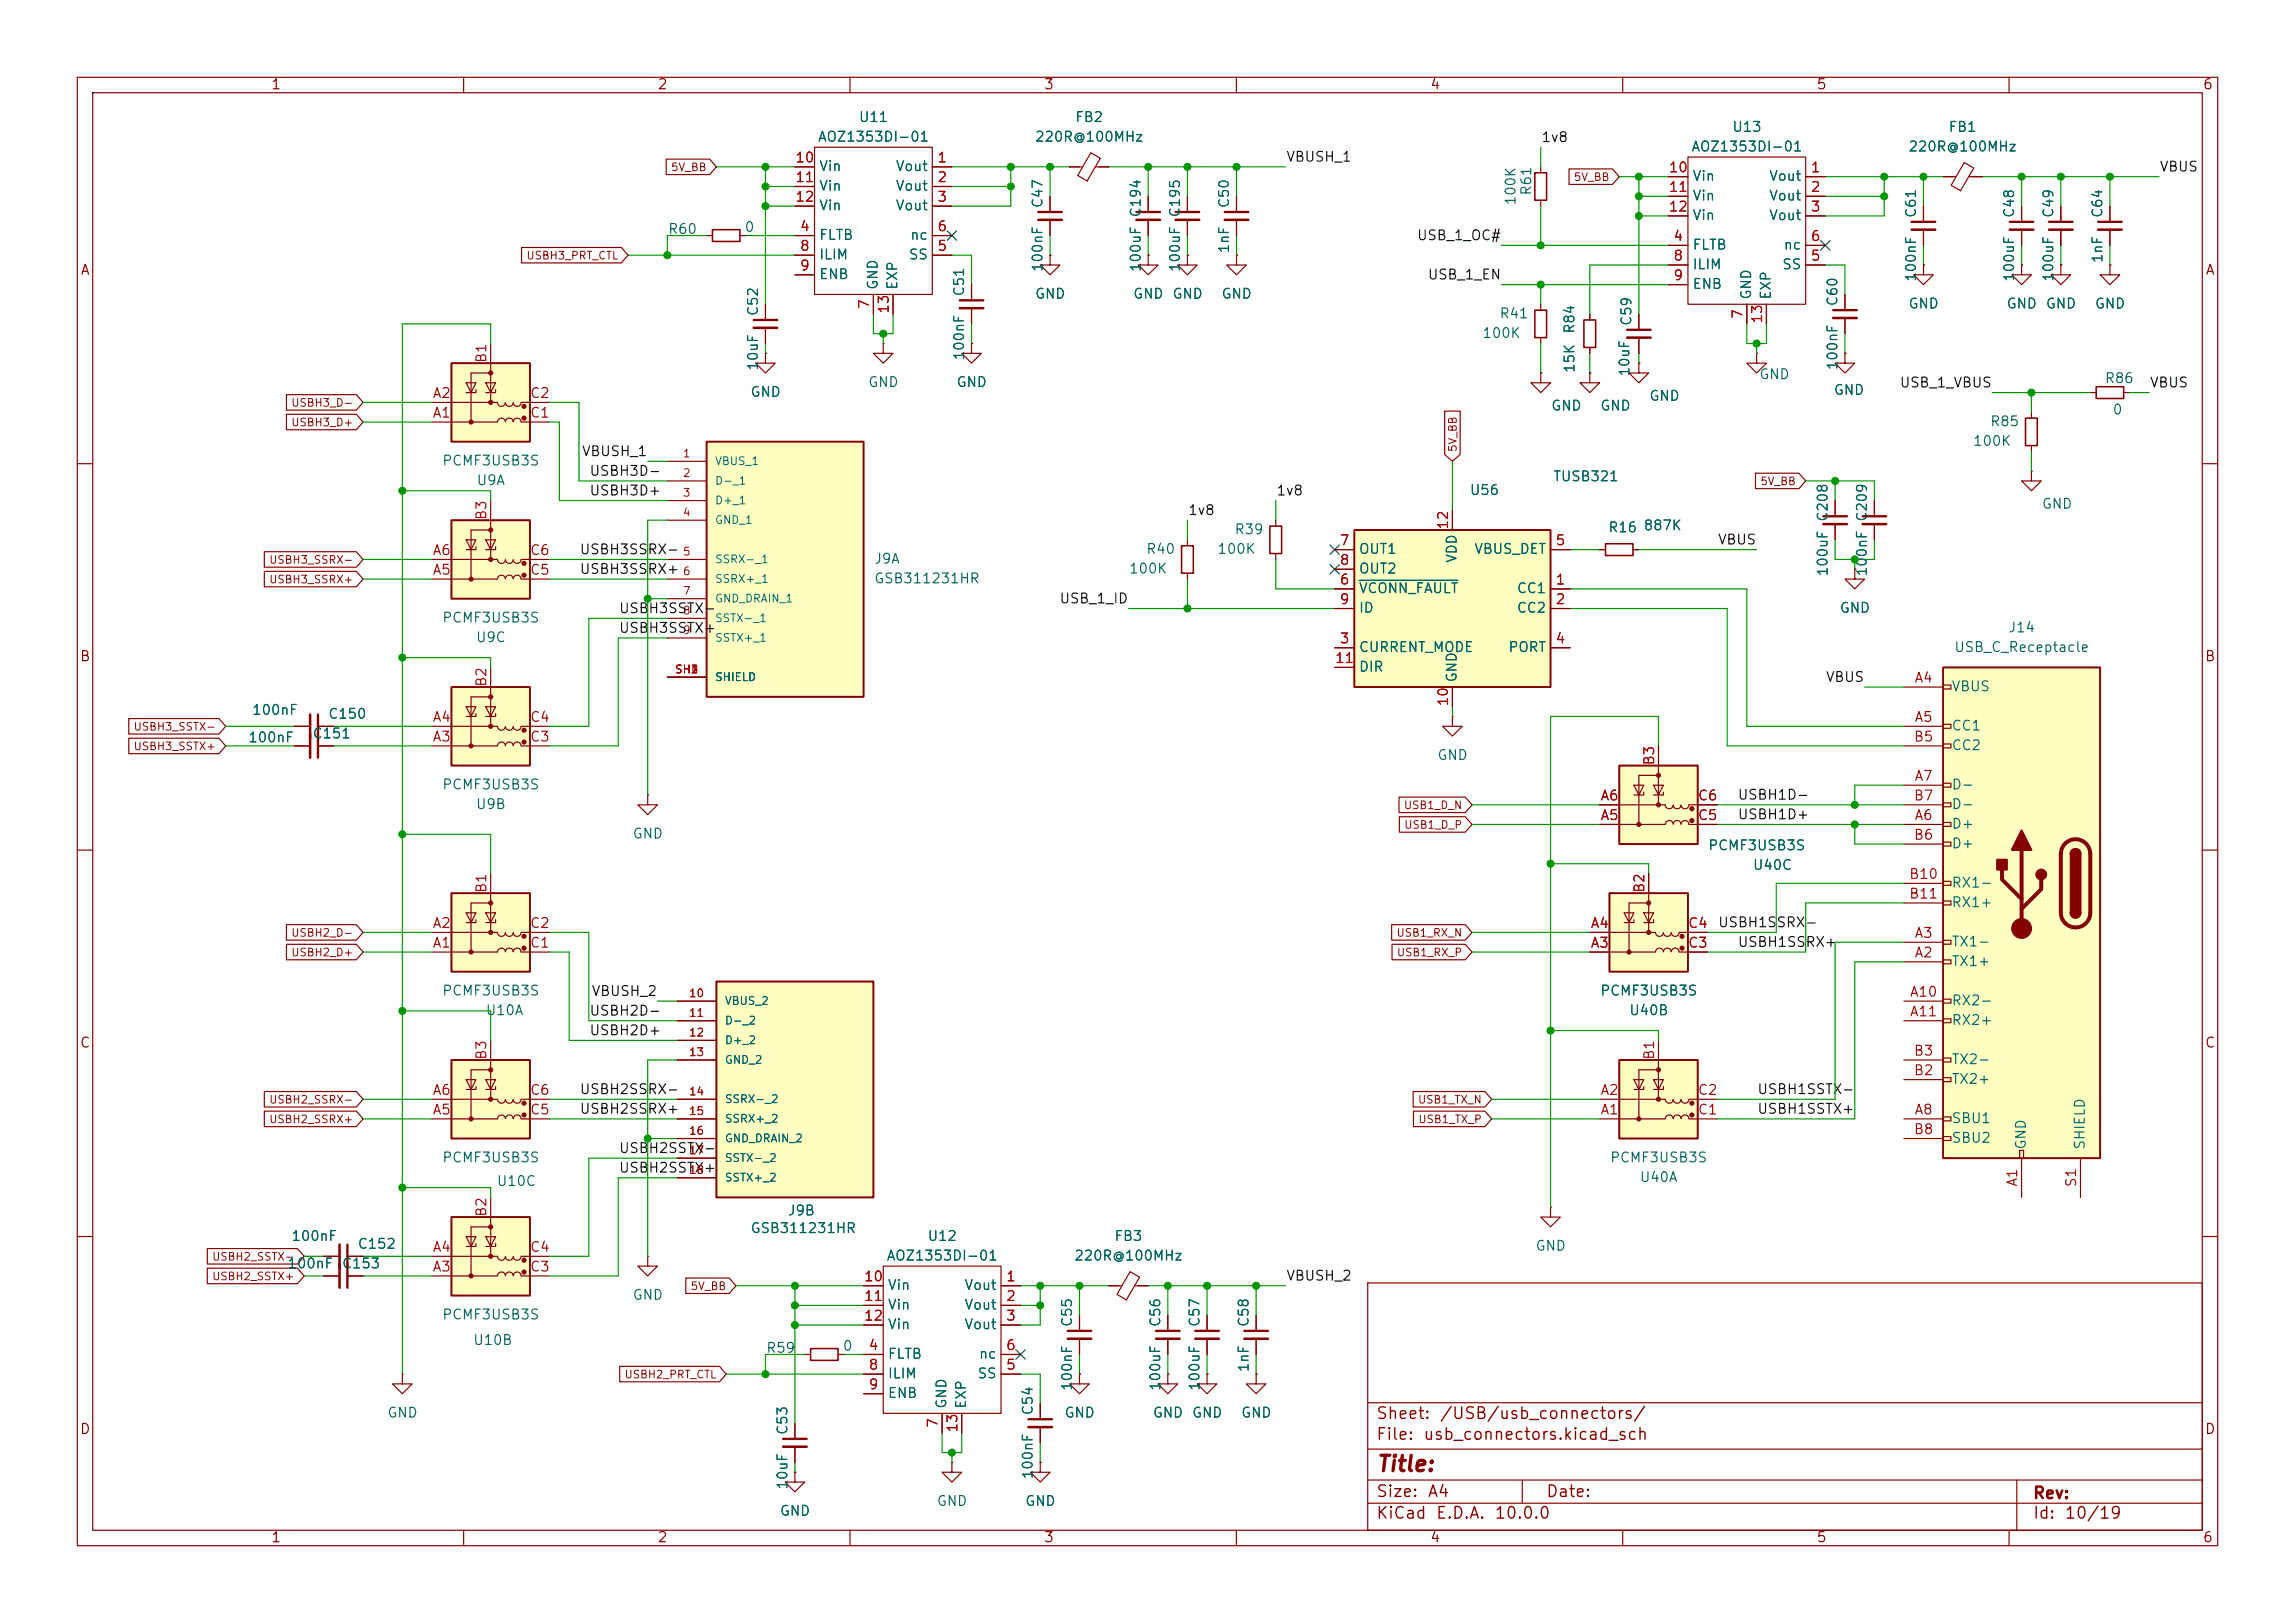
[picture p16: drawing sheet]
<svg xmlns="http://www.w3.org/2000/svg" width="297mm" height="210mm" viewBox="0 0 297 210" stroke-linecap="round" stroke-linejoin="round" font-family="sans-serif">
<defs><g id="words">
<text font-size="2" fill="#840000" x="178" y="190.9">Title:</text>
<g font-size="1.5" fill="#840000">
<text x="178" y="184">Sheet:</text>
<text x="186.2" y="184">/USB/usb_connectors/</text>
<text x="178" y="186.7">File:</text>
<text x="184.1" y="186.7">usb_connectors.kicad_sch</text>
<text x="178" y="196.9">KiCad</text>
<text x="178" y="194.1">Size:</text>
<text x="184.7" y="194.1">A4</text>
<text x="185.7" y="196.9">E.D.A.</text>
<text x="193.3" y="196.9">10.0.0</text>
<text x="200" y="194.1">Date:</text>
<text x="263" y="194.3">Rev:</text>
<text x="263" y="196.9">Id:</text>
<text x="267.1" y="196.9">10/19</text>
</g>
<g font-size="1.3" fill="#840000">
<text x="35" y="11.9">1</text>
<text x="85" y="11.9">2</text>
<text x="135" y="11.9">3</text>
<text x="185" y="11.9">4</text>
<text x="235" y="11.9">5</text>
<text x="285" y="11.9">6</text>
<text x="10.3" y="35.9">A</text>
<text x="285.3" y="35.9">A</text>
<text x="10.3" y="85.9">B</text>
<text x="285.3" y="85.9">B</text>
<text x="10.3" y="135.9">C</text>
<text x="285.3" y="135.9">C</text>
<text x="10.3" y="185.9">D</text>
<text x="285.3" y="185.9">D</text>
<text x="35" y="199.9">1</text>
<text x="85" y="199.9">2</text>
<text x="135" y="199.9">3</text>
<text x="185" y="199.9">4</text>
<text x="235" y="199.9">5</text>
<text x="285" y="199.9">6</text>
</g>
<g font-size="1.3" fill="#006464">
<text x="111.1" y="16.1">U11</text>
<text x="139" y="16.1">FB2</text>
<text x="224.1" y="17.4">U13</text>
<text x="252.1" y="17.4">FB1</text>
<text x="105.8" y="18.6">AOZ1353DI-01</text>
<text x="105.9" y="22.5">Vin</text>
<text x="115.8" y="22.5">Vout</text>
<text x="133.8" y="18.6">220R@100MHz</text>
<text x="218.8" y="19.9">AOZ1353DI-01</text>
<text x="218.9" y="23.7">Vin</text>
<text x="228.9" y="23.7">Vout</text>
<text x="246.9" y="19.9">220R@100MHz</text>
<text x="105.9" y="25">Vin</text>
<text x="105.9" y="27.5">Vin</text>
<text x="115.8" y="25">Vout</text>
<text x="115.8" y="27.5">Vout</text>
<text x="135.2" y="27" transform="rotate(-90 135.2 27)">C47</text>
<text x="147.9" y="28.2" transform="rotate(-90 147.9 28.2)">C194</text>
<text x="153" y="28.2" transform="rotate(-90 153 28.2)">C195</text>
<text x="159.4" y="27" transform="rotate(-90 159.4 27)">C50</text>
<text x="196.4" y="26.7" transform="rotate(-90 196.4 26.7)">100K</text>
<text x="198.5" y="25.4" transform="rotate(-90 198.5 25.4)">R61</text>
<text x="218.9" y="26.3">Vin</text>
<text x="218.9" y="28.8">Vin</text>
<text x="228.9" y="26.3">Vout</text>
<text x="228.9" y="28.8">Vout</text>
<text x="248.3" y="28.3" transform="rotate(-90 248.3 28.3)">C61</text>
<text x="261" y="28.3" transform="rotate(-90 261 28.3)">C48</text>
<text x="266" y="28.3" transform="rotate(-90 266 28.3)">C49</text>
<text x="272.4" y="28.3" transform="rotate(-90 272.4 28.3)">C64</text>
<text x="86.4" y="30.6">R60</text>
<text x="96.3" y="30.3">0</text>
<text x="105.9" y="31.3">FLTB</text>
<text x="105.9" y="33.9">ILIM</text>
<text x="117.5" y="33.9">SS</text>
<text x="117.7" y="31.3">nc</text>
<text x="135.2" y="35.3" transform="rotate(-90 135.2 35.3)">100nF</text>
<text x="147.9" y="35.3" transform="rotate(-90 147.9 35.3)">100uF</text>
<text x="153" y="35.3" transform="rotate(-90 153 35.3)">100uF</text>
<text x="159.4" y="32.9" transform="rotate(-90 159.4 32.9)">1nF</text>
<text x="218.9" y="32.6">FLTB</text>
<text x="218.9" y="35.2">ILIM</text>
<text x="230.5" y="35.2">SS</text>
<text x="230.7" y="32.6">nc</text>
<text x="272.4" y="34.1" transform="rotate(-90 272.4 34.1)">1nF</text>
<text x="98.4" y="41" transform="rotate(-90 98.4 41)">C52</text>
<text x="105.9" y="36.4">ENB</text>
<text x="113.9" y="37.6" transform="rotate(-90 113.9 37.6)">GND</text>
<text x="116.4" y="37.6" transform="rotate(-90 116.4 37.6)">EXP</text>
<text x="125.1" y="38.4" transform="rotate(-90 125.1 38.4)">C51</text>
<text x="133.9" y="39">GND</text>
<text x="146.6" y="39">GND</text>
<text x="151.6" y="39">GND</text>
<text x="158" y="39">GND</text>
<text x="194" y="41.5">R41</text>
<text x="218.9" y="37.7">ENB</text>
<text x="226.9" y="38.9" transform="rotate(-90 226.9 38.9)">GND</text>
<text x="229.5" y="38.9" transform="rotate(-90 229.5 38.9)">EXP</text>
<text x="238.1" y="39.7" transform="rotate(-90 238.1 39.7)">C60</text>
<text x="246.9" y="40.2">GND</text>
<text x="248.3" y="36.6" transform="rotate(-90 248.3 36.6)">100nF</text>
<text x="259.6" y="40.2">GND</text>
<text x="261" y="36.6" transform="rotate(-90 261 36.6)">100uF</text>
<text x="264.7" y="40.2">GND</text>
<text x="266" y="36.6" transform="rotate(-90 266 36.6)">100uF</text>
<text x="271" y="40.2">GND</text>
<text x="125.1" y="46.7" transform="rotate(-90 125.1 46.7)">100nF</text>
<text x="191.7" y="44">100K</text>
<text x="204.1" y="43.3" transform="rotate(-90 204.1 43.3)">R84</text>
<text x="211.4" y="42.3" transform="rotate(-90 211.4 42.3)">C59</text>
<text x="238.1" y="48" transform="rotate(-90 238.1 48)">100nF</text>
<text x="97" y="51.7">GND</text>
<text x="98.4" y="48" transform="rotate(-90 98.4 48)">10uF</text>
<text x="112.3" y="50.4">GND</text>
<text x="123.7" y="50.4">GND</text>
<text x="200.7" y="53.4">GND</text>
<text x="204.1" y="48.4" transform="rotate(-90 204.1 48.4)">15K</text>
<text x="207" y="53.4">GND</text>
<text x="211.2" y="48.8" transform="rotate(-90 211.2 48.8)">10uF</text>
<text x="213.4" y="52.2">GND</text>
<text x="227.6" y="49.4">GND</text>
<text x="237.2" y="51.4">GND</text>
<text x="272.3" y="49.9">R86</text>
<text x="273.3" y="53.9">0</text>
<text x="255.2" y="58">100K</text>
<text x="257.5" y="55.5">R85</text>
<text x="57.1" y="60.6">PCMF3USB3S</text>
<text x="61.6" y="63.1">U9A</text>
<text x="190.1" y="64.4">U56</text>
<text x="200.9" y="62.6">TUSB321</text>
<text x="148.2" y="72">R40</text>
<text x="157.4" y="72">100K</text>
<text x="159.7" y="69.4">R39</text>
<text x="175.8" y="72">OUT1</text>
<text x="190.7" y="72">VBUS_DET</text>
<text x="208" y="69.2">R16</text>
<text x="212.6" y="68.9">887K</text>
<text x="236.8" y="67.6" transform="rotate(-90 236.8 67.6)">C208</text>
<text x="241.9" y="67.6" transform="rotate(-90 241.9 67.6)">C209</text>
<text x="264.2" y="66.1">GND</text>
<text x="113" y="73.3">J9A</text>
<text x="113" y="75.8">GSB311231HR</text>
<text x="146" y="74.5">100K</text>
<text x="175.8" y="77.1">VCONN_FAULT</text>
<text x="175.8" y="74.5">OUT2</text>
<text x="188.8" y="72.9" transform="rotate(-90 188.8 72.9)">VDD</text>
<text x="196.2" y="77.1">CC1</text>
<text x="236.8" y="74.7" transform="rotate(-90 236.8 74.7)">100uF</text>
<text x="241.9" y="74.7" transform="rotate(-90 241.9 74.7)">100nF</text>
<text x="57.1" y="80.9">PCMF3USB3S</text>
<text x="61.5" y="83.4">U9C</text>
<text x="175.8" y="79.6">ID</text>
<text x="196.2" y="79.6">CC2</text>
<text x="238" y="79.6">GND</text>
<text x="259.8" y="82.1">J14</text>
<text x="175.8" y="84.7">CURRENT_MODE</text>
<text x="175.8" y="87.2">DIR</text>
<text x="188.8" y="88.4" transform="rotate(-90 188.8 88.4)">GND</text>
<text x="195.1" y="84.7">PORT</text>
<text x="252.5" y="89.8">VBUS</text>
<text x="252.8" y="84.7">USB_C_Receptacle</text>
<text x="32.5" y="92.8">100nF</text>
<text x="40.4" y="95.9">C151</text>
<text x="42.4" y="93.3">C150</text>
<text x="252.5" y="94.8">CC1</text>
<text x="32" y="96.4">100nF</text>
<text x="185.9" y="98.7">GND</text>
<text x="252.5" y="97.4">CC2</text>
<text x="57.1" y="102.5">PCMF3USB3S</text>
<text x="61.5" y="105">U9B</text>
<text x="252.5" y="107.5">D+</text>
<text x="252.5" y="102.5">D-</text>
<text x="252.5" y="105">D-</text>
<text x="81.8" y="108.8">GND</text>
<text x="221" y="110.3">PCMF3USB3S</text>
<text x="226.8" y="112.9">U40C</text>
<text x="252.5" y="110.1">D+</text>
<text x="252.5" y="115.2">RX1-</text>
<text x="252.5" y="117.7">RX1+</text>
<text x="252.5" y="125.3">TX1+</text>
<text x="252.5" y="122.8">TX1-</text>
<text x="57.1" y="129.1">PCMF3USB3S</text>
<text x="62.8" y="131.7">U10A</text>
<text x="207" y="129.1">PCMF3USB3S</text>
<text x="210.7" y="131.7">U40B</text>
<text x="252.5" y="130.4">RX2-</text>
<text x="252.5" y="132.9">RX2+</text>
<text x="252.5" y="140.6">TX2+</text>
<text x="252.5" y="138">TX2-</text>
<text x="252.5" y="145.6">SBU1</text>
<text x="252.5" y="148.2">SBU2</text>
<text x="262.5" y="148.8" transform="rotate(-90 262.5 148.8)">GND</text>
<text x="270.1" y="148.8" transform="rotate(-90 270.1 148.8)">SHIELD</text>
<text x="57.1" y="150.7">PCMF3USB3S</text>
<text x="64.2" y="153.8">U10C</text>
<text x="208.3" y="150.7">PCMF3USB3S</text>
<text x="212.1" y="153.3">U40A</text>
<text x="37.6" y="160.9">100nF</text>
<text x="46.2" y="161.9">C152</text>
<text x="97" y="159.9">GSB311231HR</text>
<text x="101.9" y="157.6">J9B</text>
<text x="119.9" y="160.9">U12</text>
<text x="144.1" y="160.9">FB3</text>
<text x="37.1" y="164.4">100nF</text>
<text x="44.2" y="164.4">C153</text>
<text x="114.7" y="163.4">AOZ1353DI-01</text>
<text x="114.8" y="167.2">Vin</text>
<text x="124.7" y="167.2">Vout</text>
<text x="138.9" y="163.4">220R@100MHz</text>
<text x="198.6" y="162.2">GND</text>
<text x="57.1" y="171">PCMF3USB3S</text>
<text x="81.8" y="168.5">GND</text>
<text x="114.8" y="169.8">Vin</text>
<text x="114.8" y="172.3">Vin</text>
<text x="124.7" y="169.8">Vout</text>
<text x="124.7" y="172.3">Vout</text>
<text x="139" y="171.8" transform="rotate(-90 139 171.8)">C55</text>
<text x="150.5" y="171.8" transform="rotate(-90 150.5 171.8)">C56</text>
<text x="155.5" y="171.8" transform="rotate(-90 155.5 171.8)">C57</text>
<text x="161.9" y="171.8" transform="rotate(-90 161.9 171.8)">C58</text>
<text x="61.1" y="174.3">U10B</text>
<text x="99.1" y="175.4">R59</text>
<text x="109" y="175.1">0</text>
<text x="114.8" y="176.1">FLTB</text>
<text x="114.8" y="178.7">ILIM</text>
<text x="126.4" y="178.7">SS</text>
<text x="126.6" y="176.1">nc</text>
<text x="161.9" y="177.6" transform="rotate(-90 161.9 177.6)">1nF</text>
<text x="50" y="183.7">GND</text>
<text x="102.2" y="185.8" transform="rotate(-90 102.2 185.8)">C53</text>
<text x="114.8" y="181.2">ENB</text>
<text x="122.8" y="182.4" transform="rotate(-90 122.8 182.4)">GND</text>
<text x="125.3" y="182.4" transform="rotate(-90 125.3 182.4)">EXP</text>
<text x="134" y="183.2" transform="rotate(-90 134 183.2)">C54</text>
<text x="137.7" y="183.7">GND</text>
<text x="139" y="180.1" transform="rotate(-90 139 180.1)">100nF</text>
<text x="149.1" y="183.7">GND</text>
<text x="150.5" y="180.1" transform="rotate(-90 150.5 180.1)">100uF</text>
<text x="154.2" y="183.7">GND</text>
<text x="155.5" y="180.1" transform="rotate(-90 155.5 180.1)">100uF</text>
<text x="160.5" y="183.7">GND</text>
<text x="134" y="191.5" transform="rotate(-90 134 191.5)">100nF</text>
<text x="100.8" y="196.4">GND</text>
<text x="102.2" y="192.8" transform="rotate(-90 102.2 192.8)">10uF</text>
<text x="121.2" y="195.2">GND</text>
<text x="132.6" y="195.2">GND</text>
</g>
<g font-size="1.3" fill="#a90000">
<text x="102.8" y="21.3">10</text>
<text x="102.8" y="23.9">11</text>
<text x="121.2" y="21.3">1</text>
<text x="121.2" y="23.9">2</text>
<text x="215.9" y="22.6">10</text>
<text x="234.2" y="22.6">1</text>
<text x="102.8" y="26.4">12</text>
<text x="121.2" y="26.4">3</text>
<text x="215.9" y="25.1">11</text>
<text x="215.9" y="27.7">12</text>
<text x="234.2" y="25.1">2</text>
<text x="234.2" y="27.7">3</text>
<text x="103.4" y="30.2">4</text>
<text x="103.4" y="32.8">8</text>
<text x="103.4" y="35.3">9</text>
<text x="121.2" y="32.8">5</text>
<text x="121.2" y="30.2">6</text>
<text x="216.5" y="31.5">4</text>
<text x="216.5" y="34">8</text>
<text x="234.2" y="34">5</text>
<text x="234.2" y="31.5">6</text>
<text x="112.8" y="40.1" transform="rotate(-90 112.8 40.1)">7</text>
<text x="115.3" y="40.7" transform="rotate(-90 115.3 40.7)">13</text>
<text x="216.5" y="36.6">9</text>
<text x="225.8" y="41.3" transform="rotate(-90 225.8 41.3)">7</text>
<text x="228.3" y="42" transform="rotate(-90 228.3 42)">13</text>
<text x="63.2" y="47.1" transform="rotate(-90 63.2 47.1)">B1</text>
<text x="55.9" y="51.8">A2</text>
<text x="68.5" y="51.8">C2</text>
<text x="55.9" y="54.4">A1</text>
<text x="68.5" y="54.4">C1</text>
<text x="63.2" y="67.4" transform="rotate(-90 63.2 67.4)">B3</text>
<text x="173.3" y="70.9">7</text>
<text x="187.7" y="68.6" transform="rotate(-90 187.7 68.6)">12</text>
<text x="201.2" y="70.9">5</text>
<text x="55.9" y="74.7">A5</text>
<text x="55.9" y="72.1">A6</text>
<text x="68.5" y="74.7">C5</text>
<text x="68.5" y="72.1">C6</text>
<text x="173.3" y="75.9">6</text>
<text x="173.3" y="73.4">8</text>
<text x="201.2" y="75.9">1</text>
<text x="173.3" y="83.6">3</text>
<text x="173.3" y="78.5">9</text>
<text x="201.2" y="78.5">2</text>
<text x="201.2" y="83.6">4</text>
<text x="63.2" y="89" transform="rotate(-90 63.2 89)">B2</text>
<text x="172.7" y="86.1">11</text>
<text x="247.7" y="88.6">A4</text>
<text x="55.9" y="93.7">A4</text>
<text x="68.5" y="93.7">C4</text>
<text x="187.7" y="91.5" transform="rotate(-90 187.7 91.5)">10</text>
<text x="247.7" y="93.7">A5</text>
<text x="55.9" y="96.3">A3</text>
<text x="68.5" y="96.3">C3</text>
<text x="214.4" y="99.1" transform="rotate(-90 214.4 99.1)">B3</text>
<text x="247.6" y="96.3">B5</text>
<text x="247.7" y="101.3">A7</text>
<text x="207" y="106.4">A5</text>
<text x="207" y="103.9">A6</text>
<text x="219.6" y="106.4">C5</text>
<text x="219.6" y="103.9">C6</text>
<text x="247.6" y="103.9">B7</text>
<text x="247.7" y="106.4">A6</text>
<text x="247.6" y="109">B6</text>
<text x="63.2" y="115.6" transform="rotate(-90 63.2 115.6)">B1</text>
<text x="213.1" y="115.6" transform="rotate(-90 213.1 115.6)">B2</text>
<text x="247" y="114">B10</text>
<text x="247" y="116.6">B11</text>
<text x="55.9" y="122.9">A1</text>
<text x="55.9" y="120.4">A2</text>
<text x="68.5" y="122.9">C1</text>
<text x="68.5" y="120.4">C2</text>
<text x="205.8" y="122.9">A3</text>
<text x="205.8" y="120.4">A4</text>
<text x="218.4" y="122.9">C3</text>
<text x="218.4" y="120.4">C4</text>
<text x="247.7" y="124.2">A2</text>
<text x="247.7" y="121.7">A3</text>
<text x="247.1" y="129.3">A10</text>
<text x="247.1" y="131.8">A11</text>
<text x="63.2" y="137.2" transform="rotate(-90 63.2 137.2)">B3</text>
<text x="214.4" y="137.2" transform="rotate(-90 214.4 137.2)">B1</text>
<text x="247.6" y="136.9">B3</text>
<text x="55.9" y="142">A6</text>
<text x="68.5" y="142">C6</text>
<text x="207" y="142">A2</text>
<text x="219.6" y="142">C2</text>
<text x="247.6" y="139.4">B2</text>
<text x="55.9" y="144.5">A5</text>
<text x="68.5" y="144.5">C5</text>
<text x="207" y="144.5">A1</text>
<text x="219.6" y="144.5">C1</text>
<text x="247.6" y="147.1">B8</text>
<text x="247.7" y="144.5">A8</text>
<text x="261.4" y="153.7" transform="rotate(-90 261.4 153.7)">A1</text>
<text x="269" y="153.7" transform="rotate(-90 269 153.7)">S1</text>
<text x="63.2" y="157.6" transform="rotate(-90 63.2 157.6)">B2</text>
<text x="55.9" y="164.8">A3</text>
<text x="55.9" y="162.3">A4</text>
<text x="68.5" y="164.8">C3</text>
<text x="68.5" y="162.3">C4</text>
<text x="111.7" y="166.1">10</text>
<text x="130.1" y="166.1">1</text>
<text x="111.7" y="168.7">11</text>
<text x="111.7" y="171.2">12</text>
<text x="130.1" y="168.7">2</text>
<text x="130.1" y="171.2">3</text>
<text x="112.3" y="175">4</text>
<text x="112.3" y="177.5">8</text>
<text x="130.1" y="177.5">5</text>
<text x="130.1" y="175">6</text>
<text x="112.3" y="180.1">9</text>
<text x="121.7" y="184.9" transform="rotate(-90 121.7 184.9)">7</text>
<text x="124.2" y="185.5" transform="rotate(-90 124.2 185.5)">13</text>
</g>
<g font-size="1.3" fill="#0f0f0f">
<text x="166.4" y="21.2">VBUSH_1</text>
<text x="199.4" y="18.7">1v8</text>
<text x="279.4" y="22.5">VBUS</text>
<text x="183.3" y="31.4">USB_1_OC#</text>
<text x="184.7" y="36.5">USB_1_EN</text>
<text x="245.8" y="50.5">USB_1_VBUS</text>
<text x="278.1" y="50.5">VBUS</text>
<text x="75.2" y="59.3">VBUSH_1</text>
<text x="76.2" y="64.4">USBH3D+</text>
<text x="76.2" y="61.9">USBH3D-</text>
<text x="165.1" y="64.4">1v8</text>
<text x="153.7" y="67">1v8</text>
<text x="222.2" y="70.8">VBUS</text>
<text x="74.9" y="72">USBH3SSRX-</text>
<text x="74.9" y="74.6">USBH3SSRX+</text>
<text x="80" y="82.2">USBH3SSTX+</text>
<text x="80" y="79.7">USBH3SSTX-</text>
<text x="137" y="78.4">USB_1_ID</text>
<text x="236.2" y="88.6">VBUS</text>
<text x="224.8" y="106.3">USBH1D+</text>
<text x="224.8" y="103.8">USBH1D-</text>
<text x="222.2" y="120.3">USBH1SSRX-</text>
<text x="224.8" y="122.8">USBH1SSRX+</text>
<text x="76.2" y="131.7">USBH2D-</text>
<text x="76.5" y="129.2">VBUSH_2</text>
<text x="76.2" y="134.3">USBH2D+</text>
<text x="74.9" y="141.9">USBH2SSRX-</text>
<text x="227.3" y="141.9">USBH1SSTX-</text>
<text x="74.9" y="144.4">USBH2SSRX+</text>
<text x="80" y="149.5">USBH2SSTX-</text>
<text x="227.3" y="144.4">USBH1SSTX+</text>
<text x="80" y="152.1">USBH2SSTX+</text>
<text x="166.4" y="166">VBUSH_2</text>
</g>
<g font-size="1" fill="#840000">
<text x="86.8" y="22.4">5V_BB</text>
<text x="203.6" y="23.7">5V_BB</text>
<text x="68" y="33.8">USBH3_PRT_CTL</text>
<text x="37.6" y="52.9">USBH3_D-</text>
<text x="37.6" y="55.4">USBH3_D+</text>
<text x="188.8" y="58.6" transform="rotate(-90 188.8 58.6)">5V_BB</text>
<text x="227.7" y="63">5V_BB</text>
<text x="34.8" y="73.2">USBH3_SSRX-</text>
<text x="34.8" y="75.7">USBH3_SSRX+</text>
<text x="17.2" y="94.8">USBH3_SSTX-</text>
<text x="17.2" y="97.3">USBH3_SSTX+</text>
<text x="181.6" y="104.9">USB1_D_N</text>
<text x="181.6" y="107.5">USB1_D_P</text>
<text x="37.6" y="124">USBH2_D+</text>
<text x="37.6" y="121.5">USBH2_D-</text>
<text x="180.6" y="121.5">USB1_RX_N</text>
<text x="180.7" y="124">USB1_RX_P</text>
<text x="34.8" y="143">USBH2_SSRX-</text>
<text x="183.4" y="143">USB1_TX_N</text>
<text x="34.8" y="145.6">USBH2_SSRX+</text>
<text x="183.5" y="145.6">USB1_TX_P</text>
<text x="27.4" y="165.9">USBH2_SSTX+</text>
<text x="27.4" y="163.4">USBH2_SSTX-</text>
<text x="89.3" y="167.2">5V_BB</text>
<text x="80.7" y="178.6">USBH2_PRT_CTL</text>
</g>
<g font-size="1" fill="#a90000">
<text x="88.3" y="59.4">1</text>
<text x="88.3" y="62">2</text>
<text x="88.3" y="64.5">3</text>
<text x="88.3" y="67.1">4</text>
<text x="88.3" y="72.1">5</text>
<text x="88.3" y="74.7">6</text>
<text x="88.3" y="77.2">7</text>
<text x="88.3" y="79.8">8</text>
<text x="88.3" y="82.3">9</text>
<text x="87.3" y="87.4">SH1</text>
<text x="89.3" y="87.4">2</text>
<text x="89.3" y="87.4">3</text>
<text x="89.3" y="87.4">4</text>
<text x="89.1" y="129.3">10</text>
<text x="89.1" y="131.8">11</text>
<text x="89.1" y="134.4">12</text>
<text x="89.1" y="136.9">13</text>
<text x="89.1" y="142">14</text>
<text x="89.1" y="144.5">15</text>
<text x="89.1" y="147.1">16</text>
<text x="89.1" y="149.6">17</text>
<text x="89.1" y="152.1">18</text>
</g>
<g font-size="1" fill="#006464">
<text x="92.5" y="60.4">VBUS_1</text>
<text x="92.5" y="63">D-_1</text>
<text x="92.5" y="65.5">D+_1</text>
<text x="92.5" y="68">GND_1</text>
<text x="92.5" y="73.1">SSRX-_1</text>
<text x="92.5" y="75.7">SSRX+_1</text>
<text x="92.5" y="78.2">GND_DRAIN_1</text>
<text x="92.5" y="80.7">SSTX-_1</text>
<text x="92.5" y="83.3">SSTX+_1</text>
<text x="92.5" y="88.4">SHIELD</text>
<text x="93.7" y="130.3">VBUS_2</text>
<text x="93.7" y="132.8">D-_2</text>
<text x="93.7" y="135.4">D+_2</text>
<text x="93.7" y="137.9">GND_2</text>
<text x="93.7" y="143">SSRX-_2</text>
<text x="93.7" y="145.5">SSRX+_2</text>
<text x="93.7" y="148.1">GND_DRAIN_2</text>
<text x="93.7" y="150.6">SSTX-_2</text>
<text x="93.7" y="153.1">SSTX+_2</text>
</g>
</g></defs>
<g fill="none" stroke="#840000" stroke-width=".15">
<path d="M10 10h277v190h-277zM12 12h273v186h-273zM60 10v2M110 10v2M160 10v2M210 10v2M260 10v2M135.9 33v1.3h1.3l-1.3 1.3-1.3-1.3h1.3M135.9 33h.1M135.9 25.4v2M135.9 28.4v2.1M148.6 33v1.3h1.3l-1.3 1.3-1.3-1.3h1.3"/>
<path d="M148.6 33h.1M148.6 25.4v2M148.6 28.4v2.1M153.7 33v1.3h1.2l-1.2 1.3-1.3-1.3h1.3M153.7 33h.1M153.7 25.4v2M153.7 28.4v2.1M262.9 53.3v.8M262.9 57.7v.7M10 60h2M153.7 69.9v.7M153.7 74.2v.7"/>
<path d="M285 60h2M10 110h2M83.8 102.9v1.2h1.3l-1.3 1.3-1.3-1.3h1.3M83.8 102.9h.1M285 110h2M10 160h2M41.9 165.1h2M41.9 162.6h2M45 165.1h2M45 162.6h2M104.1 175.3h.8M108.5 175.3h.7"/>
<path d="M111.8 166.4h2.5M111.8 175.3h2.5M111.8 168.9h2.5M111.8 171.5h2.5M111.8 177.8h2.5M114.3 163.8h15.2v19.1h-15.2zM129.5 166.4h2.6M129.5 175.3h2.6M129.5 168.9h2.6M129.5 171.5h2.6M129.5 177.8h2.6M139.7 170.2v2"/>
<path d="M139.7 173.2v2.1M143.5 166.4h1.7M146.3 164.5l1.2 .8-1.7 2.9-1.2-.7zM146.8 166.4h1.8M151.1 177.8v1.3h1.3l-1.3 1.2-1.2-1.2h1.2M151.1 177.8h.1M151.1 170.2v2M151.1 173.2v2.1M156.2 177.8v1.3h1.3l-1.3 1.2-1.3-1.2h1.3M156.2 177.8h.1M156.2 170.2v2M156.2 173.2v2.1"/>
<path d="M162.6 177.8v1.3h1.2l-1.2 1.2-1.3-1.2h1.3M162.6 177.8h.1M162.6 170.2v2M162.6 173.2v2.1M177 166h108v32h-108zM285 160h2M60 198v2M102.9 190.5v1.3h1.2l-1.2 1.2-1.3-1.2h1.3M102.9 190.5h.1M102.9 184.2v2M102.9 187.2v2M110 198v2"/>
<path d="M111.8 180.3h2.5M121.9 182.9v2.5M123.2 189.2v1.3h1.3l-1.3 1.3-1.3-1.3h1.3M123.2 189.2h.1M124.5 182.9v2.5M134.6 189.2v1.3h1.3l-1.3 1.3-1.3-1.3h1.3M134.6 189.2h.1M134.6 181.6v2M134.6 184.7v2M160 198v2M177 194.5h108M177 191.5h108"/>
<path d="M177 187.5h108M177 181.5h108M197 191.5v3M210 198v2M260 198v2M261 191.5v6.5"/>
</g>
<path d="M134.4 27.4h3M147.1 27.4h3M152.1 27.4h3.1M45 161v5.6M138.2 172.2h3M149.6 172.2h3.1M154.7 172.2h3M161 172.2h3.1M101.3 186.2h3.1M133.1 183.6h3" fill="none" stroke="#840000" stroke-width=".3"/>
<path d="M134.4 28.4h3M147.1 28.4h3M152.1 28.4h3.1M43.9 161v5.6M138.2 173.2h3M149.6 173.2h3.1M154.7 173.2h3M161 173.2h3.1M101.3 187.2h3.1M133.1 184.7h3" fill="none" stroke="#840000" stroke-width=".33"/>
<path d="M262.1 54.1h1.6v3.6h-1.6zM152.9 70.6h1.5v3.6h-1.5zM104.9 174.5h3.6v1.5h-3.6z" fill="none" stroke="#840000" stroke-width=".2"/>
<path d="M58.4 47h10.2v10.2h-10.2z" fill="#ffffc2"/>
<path d="M58.4 47h10.2v10.2h-10.2z" fill="none" stroke="#840000" stroke-width=".25"/>
<g fill="none" stroke="#840000" stroke-width=".15">
<path d="M55.9 54.6h8.5M55.9 52.1h8.5M60.3 49.5h1.3l-.6 1.3zM61.6 50.4v.4h-1.3M62.9 49.5h1.2l-.6 1.3zM63.5 48.3h-2.5v6.3M63.5 44.5v7.6M64.1 50.4v.4h-1.2M64.4 54.6a.51 .51 0 0 1 .5-.5 .51 .51 0 0 1 .5 .5 .51 .51 0 0 1 .5-.5 .51 .51 0 0 1 .5 .5 .51 .51 0 0 1 .5-.5 .51 .51 0 0 1 .5 .5M64.4 52.1a.51 .51 0 0 0 .5 .5 .51 .51 0 0 0 .5-.5 .51 .51 0 0 0 .5 .5 .51 .51 0 0 0 .5-.5 .51 .51 0 0 0 .5 .5 .51 .51 0 0 0 .5-.5M67.4 54.6h3.7M67.4 52.1h3.7"/>
<path d="M262.9 61v1.2h1.3l-1.3 1.3-1.3-1.3h1.3M262.9 61h.1"/>
</g>
<g fill="#840000" stroke="#840000" stroke-width=".15">
<circle cx="61" cy="54.6" r=".25"/>
<circle cx="63.5" cy="52.1" r=".25"/>
<circle cx="63.5" cy="48.3" r=".25"/>
<circle cx="67.8" cy="54.1" r=".25"/>
<circle cx="67.8" cy="52.6" r=".25"/>
</g>
<path d="M58.4 67.3h10.2v10.2h-10.2z" fill="#ffffc2"/>
<path d="M58.4 67.3h10.2v10.2h-10.2z" fill="none" stroke="#840000" stroke-width=".25"/>
<path d="M55.9 74.9h8.5M55.9 72.4h8.5M60.3 69.9h1.3l-.6 1.2zM61.6 70.7v.4h-1.3M62.9 69.9h1.2l-.6 1.2zM63.5 68.6h-2.5v6.3M63.5 64.8v7.6M64.1 70.7v.4h-1.2M64.4 74.9a.51 .51 0 0 1 .5-.5 .51 .51 0 0 1 .5 .5 .51 .51 0 0 1 .5-.5 .51 .51 0 0 1 .5 .5 .51 .51 0 0 1 .5-.5 .51 .51 0 0 1 .5 .5M64.4 72.4a.51 .51 0 0 0 .5 .5 .51 .51 0 0 0 .5-.5 .51 .51 0 0 0 .5 .5 .51 .51 0 0 0 .5-.5 .51 .51 0 0 0 .5 .5 .51 .51 0 0 0 .5-.5M67.4 74.9h3.7M67.4 72.4h3.7" fill="none" stroke="#840000" stroke-width=".15"/>
<g fill="#840000" stroke="#840000" stroke-width=".15">
<circle cx="61" cy="74.9" r=".25"/>
<circle cx="63.5" cy="72.4" r=".25"/>
<circle cx="63.5" cy="68.6" r=".25"/>
<circle cx="67.8" cy="74.4" r=".25"/>
<circle cx="67.8" cy="72.9" r=".25"/>
</g>
<path d="M58.4 88.9h10.2v10.2h-10.2z" fill="#ffffc2"/>
<path d="M58.4 88.9h10.2v10.2h-10.2z" fill="none" stroke="#840000" stroke-width=".25"/>
<g fill="none" stroke="#840000" stroke-width=".15">
<path d="M38.1 96.5h2M38.1 94h2M41.1 96.5h2.1M41.1 94h2.1M55.9 96.5h8.5M55.9 94h8.5M60.3 91.4h1.3l-.6 1.3zM61.6 92.3v.4h-1.3M62.9 91.4h1.2l-.6 1.3zM63.5 90.2h-2.5v6.3M63.5 86.4v7.6M64.1 92.3v.4h-1.2"/>
<path d="M64.4 96.5a.51 .51 0 0 1 .5-.5 .51 .51 0 0 1 .5 .5 .51 .51 0 0 1 .5-.5 .51 .51 0 0 1 .5 .5 .51 .51 0 0 1 .5-.5 .51 .51 0 0 1 .5 .5M64.4 94a.51 .51 0 0 0 .5 .5 .51 .51 0 0 0 .5-.5 .51 .51 0 0 0 .5 .5 .51 .51 0 0 0 .5-.5 .51 .51 0 0 0 .5 .5 .51 .51 0 0 0 .5-.5M67.4 96.5h3.7M67.4 94h3.7"/>
</g>
<g fill="#840000" stroke="#840000" stroke-width=".15">
<circle cx="61" cy="96.5" r=".25"/>
<circle cx="63.5" cy="94" r=".25"/>
<circle cx="63.5" cy="90.2" r=".25"/>
<circle cx="67.8" cy="96" r=".25"/>
<circle cx="67.8" cy="94.5" r=".25"/>
</g>
<path d="M41.1 92.5v5.5" fill="none" stroke="#840000" stroke-width=".3"/>
<path d="M40.1 92.5v5.5" fill="none" stroke="#840000" stroke-width=".33"/>
<path d="M92.7 127h20.3v27.9h-20.3z" fill="#ffffc2"/>
<path d="M92.7 127h20.3v27.9h-20.3z" fill="none" stroke="#840000" stroke-width=".25"/>
<path d="M87.6 129.5h5.1M87.6 132.1h5.1M87.6 134.6h5.1M87.6 137.2h5.1M87.6 142.2h5.1M87.6 144.8h5.1M87.6 147.3h5.1M87.6 149.9h5.1M87.6 152.4h5.1" fill="none" stroke="#840000" stroke-width=".15"/>
<path d="M58.4 157.5h10.2v10.1h-10.2z" fill="#ffffc2"/>
<path d="M58.4 157.5h10.2v10.1h-10.2z" fill="none" stroke="#840000" stroke-width=".25"/>
<g fill="none" stroke="#840000" stroke-width=".15">
<path d="M63.5 158.8h-2.5v6.3M63.5 154.9v7.7M52.1 177.8v1.3h1.2l-1.2 1.2-1.3-1.2h1.3M52.1 177.8h.1M55.9 165.1h8.5M55.9 162.6h8.5M60.3 160h1.3l-.6 1.3zM61.6 160.9v.4h-1.3M62.9 160h1.2l-.6 1.3zM64.1 160.9v.4h-1.2M64.4 165.1a.51 .51 0 0 1 .5-.5 .51 .51 0 0 1 .5 .5 .51 .51 0 0 1 .5-.5 .51 .51 0 0 1 .5 .5 .51 .51 0 0 1 .5-.5 .51 .51 0 0 1 .5 .5M64.4 162.6a.51 .51 0 0 0 .5 .5 .51 .51 0 0 0 .5-.5 .51 .51 0 0 0 .5 .5 .51 .51 0 0 0 .5-.5 .51 .51 0 0 0 .5 .5 .51 .51 0 0 0 .5-.5"/>
<path d="M67.4 165.1h3.7M67.4 162.6h3.7M83.8 162.6v1.2h1.3l-1.3 1.3-1.3-1.3h1.3M83.8 162.6h.1"/>
</g>
<g fill="#840000" stroke="#840000" stroke-width=".15">
<circle cx="61" cy="165.1" r=".25"/>
<circle cx="63.5" cy="162.6" r=".25"/>
<circle cx="63.5" cy="158.7" r=".25"/>
<circle cx="67.8" cy="164.6" r=".25"/>
<circle cx="67.8" cy="163.1" r=".25"/>
</g>
<path d="M251.5 86.4h20.3v63.5h-20.3z" fill="#ffffc2"/>
<g fill="none" stroke="#840000" stroke-width=".15">
<path d="M248.9 34.3v1.3h1.3l-1.3 1.2-1.3-1.2h1.3M248.9 34.3h.1M261.6 34.3v1.3h1.3l-1.3 1.2-1.3-1.2h1.3M261.6 34.3h.1M266.7 34.3v1.3h1.3l-1.3 1.2-1.3-1.2h1.3M266.7 34.3h.1M273 34.3v1.3h1.3l-1.3 1.2-1.2-1.2h1.2M273 34.3h.1M188 92.7v1.3h1.2l-1.2 1.3-1.3-1.3h1.3M188 92.7h.1M246.4 88.9h5.1M246.4 94h5.1"/>
<path d="M246.4 96.5h5.1M251.5 88.6h1v.6h-1zM251.5 93.7h1v.5h-1zM251.5 96.3h1v.5h-1zM246.4 106.7h5.1M246.4 101.6h5.1M246.4 109.2h5.1M246.4 104.1h5.1M246.4 114.3h5.1M246.4 116.8h5.1M251.5 101.3h1v.6h-1zM251.5 103.9h1v.5h-1z"/>
<path d="M251.5 106.4h1v.5h-1zM251.5 109h1v.5h-1zM251.5 114h1v.6h-1zM251.5 116.6h1v.5h-1zM246.4 124.5h5.1M246.4 121.9h5.1M246.4 129.5h5.1M246.4 132.1h5.1M246.4 139.7h5.1M246.4 137.2h5.1M251.5 121.7h1v.5h-1zM251.5 124.2h1v.5h-1z"/>
<path d="M251.5 129.3h1v.5h-1zM251.5 131.8h1v.5h-1zM251.5 136.9h1v.5h-1zM251.5 139.4h1v.6h-1zM200.7 156.2v1.3h1.2l-1.2 1.3-1.3-1.3h1.3M200.7 156.2h.1M246.4 144.8h5.1M246.4 147.3h5.1M251.5 144.5h1v.5h-1zM251.5 147.1h1v.5h-1zM261.4 148.8h.5v1.1h-.5zM261.6 149.9v5"/>
<path d="M269.2 149.9v5"/>
</g>
<path d="M251.5 86.4h20.3v63.5h-20.3zM268 110.5a.64 .64 0 0 1 .6-.6 .64 .64 0 0 1 .6 .6M268 118.1a.64 .64 0 0 0 .6 .6 .64 .64 0 0 0 .6-.6" fill="none" stroke="#840000" stroke-width=".25"/>
<path d="M259.1 112.5v1.3l2.5 2.5M261.6 110v10.1M264.2 113.8v1.3l-2.6 2.5M267.3 109.2a1.91 1.91 0 0 1 2-.5 1.91 1.91 0 0 1 1.2 1.8v7.6a1.91 1.91 0 0 1-1.9 1.9 1.91 1.91 0 0 1-1.9-1.9v-7.6a1.9 1.9 0 0 1 .6-1.3z" fill="none" stroke="#840000" stroke-width=".51"/>
<g fill="#840000" stroke="#840000" stroke-width=".25">
<path d="M268 110.5h1.2v7.6h-1.2z"/>
<path d="M268.2 110a.64 .64 0 0 1 .6-.1 .64 .64 0 0 1 .4 .6h-1.2z"/>
<path d="M268 118.1h1.2a.64 .64 0 0 1-.6 .6 .64 .64 0 0 1-.6-.6z"/>
<path d="M261.6 107.4l1.3 2.6h-2.6z"/>
<path d="M258.4 111.3h1.3v1.2h-1.3z"/>
<circle cx="264.2" cy="113.2" r=".63"/>
</g>
<circle cx="261.6" cy="120.1" r="1.27" fill="#840000" stroke="#840000" stroke-width=".15"/>
<path d="M209.5 137.2h10.2v10.1h-10.2z" fill="#ffffc2"/>
<path d="M209.5 137.2h10.2v10.1h-10.2z" fill="none" stroke="#840000" stroke-width=".25"/>
<path d="M211.5 139.7h1.2l-.6 1.3zM214 139.7h1.3l-.7 1.3zM214.6 138.4h-2.5v6.4M214.6 134.6v7.6M207 144.8h8.5M207 142.2h8.5M212.7 140.6v.4h-1.2M215.3 140.6v.4h-1.3M215.5 144.7a.51 .51 0 0 1 .5-.4 .51 .51 0 0 1 .5 .4 .51 .51 0 0 1 .5-.4 .51 .51 0 0 1 .6 .4 .51 .51 0 0 1 .5-.4 .51 .51 0 0 1 .5 .4M215.5 142.3a.51 .51 0 0 0 .5 .4 .51 .51 0 0 0 .5-.4 .51 .51 0 0 0 .5 .4 .51 .51 0 0 0 .6-.4 .51 .51 0 0 0 .5 .4 .51 .51 0 0 0 .5-.4M218.6 144.8h3.6M218.6 142.2h3.6" fill="none" stroke="#840000" stroke-width=".15"/>
<g fill="#840000" stroke="#840000" stroke-width=".15">
<circle cx="212.1" cy="144.8" r=".25"/>
<circle cx="214.6" cy="142.2" r=".25"/>
<circle cx="214.6" cy="138.4" r=".25"/>
<circle cx="218.9" cy="144.3" r=".25"/>
<circle cx="218.9" cy="142.7" r=".25"/>
</g>
<path d="M208.3 115.6h10.1v10.1h-10.1z" fill="#ffffc2"/>
<path d="M208.3 115.6h10.1v10.1h-10.1z" fill="none" stroke="#840000" stroke-width=".25"/>
<g fill="none" stroke="#840000" stroke-width=".15">
<path d="M238.8 38.1v2M238.8 41.1v2.1M210.2 118.1h1.3l-.7 1.3zM211.5 119v.4h-1.3M212.7 118.1h1.3l-.6 1.3zM213.4 116.8h-2.6v6.4M213.4 113v7.7M214 119v.4h-1.3M205.7 123.2h8.5M205.7 120.7h8.5M214.2 123.2a.51 .51 0 0 1 .6-.5 .51 .51 0 0 1 .5 .5 .51 .51 0 0 1 .5-.5 .51 .51 0 0 1 .5 .5 .51 .51 0 0 1 .5-.5 .51 .51 0 0 1 .5 .5M214.2 120.7a.51 .51 0 0 0 .6 .5 .51 .51 0 0 0 .5-.5 .51 .51 0 0 0 .5 .5 .51 .51 0 0 0 .5-.5 .51 .51 0 0 0 .5 .5 .51 .51 0 0 0 .5-.5"/>
<path d="M217.3 123.2h3.7M217.3 120.7h3.7"/>
</g>
<g fill="#840000" stroke="#840000" stroke-width=".15">
<circle cx="210.8" cy="123.2" r=".25"/>
<circle cx="213.4" cy="120.6" r=".25"/>
<circle cx="213.4" cy="116.8" r=".25"/>
<circle cx="217.7" cy="122.7" r=".25"/>
<circle cx="217.7" cy="121.2" r=".25"/>
</g>
<path d="M237.2 40.1h3.1" fill="none" stroke="#840000" stroke-width=".3"/>
<path d="M237.2 41.1h3.1" fill="none" stroke="#840000" stroke-width=".33"/>
<path d="M209.5 99.1h10.2v10.1h-10.2z" fill="#ffffc2"/>
<path d="M209.5 99.1h10.2v10.1h-10.2z" fill="none" stroke="#840000" stroke-width=".25"/>
<g fill="none" stroke="#840000" stroke-width=".15">
<path d="M160 33v1.3h1.3l-1.3 1.3-1.3-1.3h1.3M160 33h.1M214.6 96.5v7.6M207 106.7h8.5M207 104.1h8.5M211.5 101.6h1.2l-.6 1.3zM212.7 102.5v.4h-1.2M214 101.6h1.3l-.7 1.3zM214.6 100.3h-2.5v6.4M215.3 102.5v.4h-1.3M215.5 106.6a.51 .51 0 0 1 .5-.4 .51 .51 0 0 1 .5 .4 .51 .51 0 0 1 .5-.4 .51 .51 0 0 1 .6 .4 .51 .51 0 0 1 .5-.4 .51 .51 0 0 1 .5 .4M215.5 104.2a.51 .51 0 0 0 .5 .4 .51 .51 0 0 0 .5-.4 .51 .51 0 0 0 .5 .4 .51 .51 0 0 0 .6-.4 .51 .51 0 0 0 .5 .4 .51 .51 0 0 0 .5-.4"/>
<path d="M218.6 106.7h3.6M218.6 104.1h3.6"/>
</g>
<g fill="#840000" stroke="#840000" stroke-width=".15">
<circle cx="212.1" cy="106.7" r=".25"/>
<circle cx="214.6" cy="104.1" r=".25"/>
<circle cx="214.6" cy="100.3" r=".25"/>
<circle cx="218.9" cy="106.2" r=".25"/>
<circle cx="218.9" cy="104.6" r=".25"/>
</g>
<path d="M175.3 68.6h25.4v20.3h-25.4z" fill="#ffffc2"/>
<path d="M175.3 68.6h25.4v20.3h-25.4z" fill="none" stroke="#840000" stroke-width=".25"/>
<g fill="none" stroke="#840000" stroke-width=".15">
<path d="M160 25.4v2M160 28.4v2.1M199.4 21.6v.8M199.4 25.9v.8M199.4 39.4v.7M215.9 22.9h2.5M215.9 25.4h2.5M215.9 27.9h2.5M215.9 31.8h2.5M215.9 34.3h2.5M215.9 36.8h2.5M218.4 20.3h15.3v19.1h-15.3z"/>
<path d="M226.1 39.4v2.5M228.6 39.4v2.5M233.7 22.9h2.5M233.7 25.4h2.5M233.7 27.9h2.5M233.7 31.8h2.5M233.7 34.3h2.5M248.9 26.7v2M248.9 29.7v2.1M251.5 22.9h1.6M254.2 21l1.2 .7-1.7 3-1.2-.7zM254.8 22.9h1.7"/>
<path d="M261.6 26.7v2M261.6 29.7v2.1M266.7 26.7v2M266.7 29.7v2.1M273 26.7v2M273 29.7v2.1M99.1 45.7v1.3h1.2l-1.2 1.3-1.3-1.3h1.3M99.1 45.7h.1M114.3 44.5v1.2h1.3l-1.3 1.3-1.3-1.3h1.3M114.3 44.5h.1M199.4 48.3v1.2h1.3l-1.3 1.3-1.3-1.3h1.3M199.4 48.3h.1"/>
<path d="M199.4 43.7v.8M205.7 48.3v1.2h1.3l-1.3 1.3-1.2-1.3h1.2M205.7 48.3h.1M205.7 40.6v.8M205.7 45v.7M212.1 47v1.3h1.3l-1.3 1.2-1.3-1.2h1.3M212.1 47h.1M212.1 40.6v2.1M212.1 43.7v2M227.3 45.7v1.3h1.3l-1.3 1.3-1.2-1.3h1.2M227.3 45.7h.1M238.8 45.7v1.3h1.2l-1.2 1.3-1.3-1.3h1.3"/>
<path d="M238.8 45.7h.1M270.5 50.8h.8M274.8 50.8h.8M165.1 67.3v.8M165.1 71.6v.8M172.7 76.2h2.6M172.7 78.7h2.6M172.7 71.1h2.6M172.7 73.7h2.6M188 66v2.6M200.7 76.2h2.5M200.7 78.7h2.5"/>
<path d="M200.7 71.1h2.5M207 71.1h.8M211.3 71.1h.8M237.5 64.8v2M237.5 67.8v2.1M240 73.7v1.2h1.3l-1.3 1.3-1.2-1.3h1.2M240 73.7h.1M242.6 64.8v2M242.6 67.8v2.1M172.7 83.8h2.6M172.7 86.4h2.6M188 88.9v2.5"/>
<path d="M200.7 83.8h2.5M139.7 177.8v1.3h1.3l-1.3 1.2-1.3-1.2h1.3M139.7 177.8h.1"/>
</g>
<path d="M175.9 75.1h12.8" fill="none" stroke="#006464" stroke-width=".15"/>
<path d="M198.6 22.4h1.6v3.5h-1.6zM198.6 40.1h1.6v3.6h-1.6zM205 41.4h1.5v3.6h-1.5zM271.3 50h3.5v1.6h-3.5zM164.3 68.1h1.6v3.5h-1.6zM207.8 70.4h3.5v1.5h-3.5z" fill="none" stroke="#840000" stroke-width=".2"/>
<path d="M158.5 27.4h3M247.4 28.7h3M260.1 28.7h3M265.2 28.7h3M271.5 28.7h3.1M210.6 42.7h3M236 66.8h3M241 66.8h3.1" fill="none" stroke="#840000" stroke-width=".3"/>
<path d="M158.5 28.4h3M247.4 29.7h3M260.1 29.7h3M265.2 29.7h3M271.5 29.7h3.1M210.6 43.7h3M236 67.8h3M241 67.8h3.1" fill="none" stroke="#840000" stroke-width=".33"/>
<path d="M91.4 57.2h20.4v33h-20.4z" fill="#ffffc2"/>
<path d="M91.4 57.2h20.4v33h-20.4z" fill="none" stroke="#840000" stroke-width=".25"/>
<g fill="none" stroke="#840000" stroke-width=".15">
<path d="M125.7 36.8v2.1M125.7 39.9v2M86.4 59.7h5M125.7 44.5v1.2h1.3l-1.3 1.3-1.2-1.3h1.2M125.7 44.5h.1M86.4 62.2h5M86.4 64.8h5M86.4 67.3h5M86.4 72.4h5M86.4 74.9h5M86.4 77.5h5M86.4 80h5"/>
<path d="M86.4 82.6h5M86.4 87.6h5"/>
</g>
<path d="M124.2 38.9h3.1" fill="none" stroke="#840000" stroke-width=".3"/>
<path d="M124.2 39.9h3.1" fill="none" stroke="#840000" stroke-width=".33"/>
<path d="M58.4 137.2h10.2v10.1h-10.2z" fill="#ffffc2"/>
<path d="M58.4 137.2h10.2v10.1h-10.2z" fill="none" stroke="#840000" stroke-width=".25"/>
<g fill="none" stroke="#840000" stroke-width=".15">
<path d="M105.4 19.1h15.2v19h-15.2zM141.2 19.8l1.2 .7-1.7 2.9-1.2-.7zM91.4 30.5h.8M95.8 30.5h.7M99.1 39.4v2M102.9 21.6h2.5M102.9 24.1h2.5M102.9 26.7h2.5M102.9 30.5h2.5M102.9 33h2.5M102.9 35.6h2.5M113 38.1v2.5"/>
<path d="M115.6 38.1v2.5M120.6 21.6h2.6M120.6 24.1h2.6M120.6 26.7h2.6M120.6 30.5h2.6M120.6 33h2.6M138.4 21.6h1.7M141.8 21.6h1.7M99.1 42.4v2.1M60.3 139.7h1.3l-.6 1.3zM62.9 139.7h1.2l-.6 1.3zM63.5 138.4h-2.5v6.4"/>
<path d="M63.5 134.6v7.6M55.9 144.8h8.5M55.9 142.2h8.5M61.6 140.6v.4h-1.3M64.1 140.6v.4h-1.2M64.4 144.7a.51 .51 0 0 1 .5-.4 .51 .51 0 0 1 .5 .4 .51 .51 0 0 1 .5-.4 .51 .51 0 0 1 .5 .4 .51 .51 0 0 1 .5-.4 .51 .51 0 0 1 .5 .4M64.4 142.3a.51 .51 0 0 0 .5 .4 .51 .51 0 0 0 .5-.4 .51 .51 0 0 0 .5 .4 .51 .51 0 0 0 .5-.4 .51 .51 0 0 0 .5 .4 .51 .51 0 0 0 .5-.4M67.4 144.8h3.7M67.4 142.2h3.7"/>
</g>
<g fill="#840000" stroke="#840000" stroke-width=".15">
<circle cx="61" cy="144.8" r=".25"/>
<circle cx="63.5" cy="142.2" r=".25"/>
<circle cx="63.5" cy="138.4" r=".25"/>
<circle cx="67.8" cy="144.3" r=".25"/>
<circle cx="67.8" cy="142.7" r=".25"/>
</g>
<path d="M97.5 41.4h3.1" fill="none" stroke="#840000" stroke-width=".3"/>
<path d="M97.5 42.4h3.1" fill="none" stroke="#840000" stroke-width=".33"/>
<path d="M92.2 29.7h3.6v1.5h-3.6z" fill="none" stroke="#840000" stroke-width=".2"/>
<path d="M58.4 115.6h10.2v10.1h-10.2z" fill="#ffffc2"/>
<path d="M58.4 115.6h10.2v10.1h-10.2z" fill="none" stroke="#840000" stroke-width=".25"/>
<g fill="none" stroke="#840000" stroke-width=".15">
<path d="M67.5 32h12.9l.9 1-.9 1h-12.9zM86.2 20.6h5.6l.9 1-.9 1h-5.6zM99.1 39.4v2M102.9 21.6h2.5M102.9 24.1h2.5M102.9 26.7h2.5M102.9 30.5h2.5M102.9 33h2.5M102.9 35.6h2.5M113 38.1v2.5M115.6 38.1v2.5M120.6 21.6h2.6"/>
<path d="M120.6 24.1h2.6M120.6 26.7h2.6M120.6 30.5h2.6M120.6 33h2.6M125.7 36.8v2.1M125.7 39.9v2M135.9 33h.1M135.9 25.4v2M135.9 28.4v2.1M138.4 21.6h1.3M142.2 21.6h1.3M148.6 33h.1"/>
<path d="M148.6 25.4v2M148.6 28.4v2.1M153.7 33h.1M153.7 25.4v2M153.7 28.4v2.1M160 33h.1M160 25.4v2M160 28.4v2.1M203.1 21.9h5.6l.8 1-.8 1h-5.6zM215.9 22.9h2.5M215.9 25.4h2.5M215.9 27.9h2.5"/>
<path d="M215.9 31.8h2.5M215.9 34.3h2.5M215.9 36.8h2.5M226.1 39.4v2.5M228.6 39.4v2.5M233.7 22.9h2.5M233.7 25.4h2.5M233.7 27.9h2.5M233.7 31.8h2.5M233.7 34.3h2.5M238.8 38.1v2M248.9 34.3h.1"/>
<path d="M248.9 26.7v2M248.9 29.7v2.1M251.5 22.9h1.2M255.3 22.9h1.2M261.6 34.3h.1M261.6 26.7v2M261.6 29.7v2.1M266.7 34.3h.1M266.7 26.7v2M266.7 29.7v2.1M273 34.3h.1M273 26.7v2"/>
<path d="M273 29.7v2.1M37.1 53.6h9l.9 1-.9 1h-9zM37.1 51.1h9l.9 1-.9 1h-9zM99.1 45.7h.1M99.1 42.4v2.1M125.7 44.5h.1M187 53.2h2v5.6l-1 .9-1-.9zM199.4 48.3h.1M205.7 48.3h.1M205.7 40.6v.8M205.7 45v.7M212.1 47h.1"/>
<path d="M212.1 40.6v2.1M212.1 43.7v2M238.8 45.7h.1M238.8 41.1v2.1M34.2 71.4h11.9l.9 1-.9 1h-11.9zM34.2 73.9h11.9l.9 1-.9 1h-11.9zM172.7 71.1h2.6M172.7 76.2h2.6M172.7 78.7h2.6M172.7 73.7h2.6M188 66v2.6M200.7 71.1h2.5"/>
<path d="M200.7 76.2h2.5M200.7 78.7h2.5M207 71.1h.8M211.3 71.1h.8M227.2 61.2h5.6l.9 1-.9 1h-5.6zM237.5 64.8v2M237.5 67.8v2.1M240 73.7h.1M242.6 64.8v2M242.6 67.8v2.1M16.7 95.5h11.6l.9 1-.9 1h-11.6zM16.7 93h11.6l.9 1-.9 1h-11.6z"/>
<path d="M38.1 96.5h2M38.1 94h2M41.1 96.5h2.1M41.1 94h2.1M172.7 83.8h2.6M172.7 86.4h2.6M188 88.9v2.5M200.7 83.8h2.5M214.6 96.5v2.6M37.1 119.6h9l.9 1.1-.9 1h-9zM60.3 118.1h1.3l-.6 1.3zM61.6 119v.4h-1.3"/>
<path d="M62.9 118.1h1.2l-.6 1.3zM63.5 116.8h-2.5v6.4M63.5 113v7.7M64.1 119v.4h-1.2M180.1 119.6h9.5l.9 1.1-.9 1h-9.5zM181.1 103.1h8.5l.9 1-.9 1h-8.5zM181.1 105.7h8.5l.9 1-.9 1h-8.5zM207 106.7h2.5M207 104.1h2.5M213.4 113v2.6M219.7 106.7h2.5M219.7 104.1h2.5"/>
<path d="M37.1 122.2h9l.9 1-.9 1h-9zM55.9 123.2h8.5M55.9 120.7h8.5M64.4 123.2a.51 .51 0 0 1 .5-.5 .51 .51 0 0 1 .5 .5 .51 .51 0 0 1 .5-.5 .51 .51 0 0 1 .5 .5 .51 .51 0 0 1 .5-.5 .51 .51 0 0 1 .5 .5M64.4 120.7a.51 .51 0 0 0 .5 .5 .51 .51 0 0 0 .5-.5 .51 .51 0 0 0 .5 .5 .51 .51 0 0 0 .5-.5 .51 .51 0 0 0 .5 .5 .51 .51 0 0 0 .5-.5M67.4 123.2h3.7M67.4 120.7h3.7M87.6 129.5h5.1M87.6 132.1h5.1M87.6 134.6h5.1M87.6 137.2h5.1M180.1 122.2h9.5l.9 1-.9 1h-9.5z"/>
<path d="M205.7 123.2h2.6M205.7 120.7h2.6M218.4 123.2h2.6M218.4 120.7h2.6M34.2 141.2h11.9l.9 1-.9 1h-11.9zM34.2 143.8h11.9l.9 1-.9 1h-11.9zM87.6 142.2h5.1M87.6 144.8h5.1M87.6 147.3h5.1M87.6 149.9h5.1M87.6 152.4h5.1M182.9 141.2h9.3l.8 1-.8 1h-9.3z"/>
<path d="M182.9 143.8h9.3l.8 1-.8 1h-9.3zM26.8 164.1h11.7l.9 1-.9 1h-11.7zM26.8 161.6h11.7l.9 1-.9 1h-11.7zM41.9 162.6h2M41.9 165.1h2M45 162.6h2M45 165.1h2M80.2 176.8h12.9l.9 1-.9 1h-12.9zM88.8 165.4h5.6l.8 1-.8 1h-5.6zM111.8 166.4h2.5M111.8 168.9h2.5M111.8 171.5h2.5"/>
<path d="M111.8 175.3h2.5M111.8 177.8h2.5M129.5 166.4h2.6M129.5 168.9h2.6M129.5 171.5h2.6M129.5 175.3h2.6M129.5 177.8h2.6M139.7 177.8h.1M139.7 170.2v2M139.7 173.2v2.1M143.5 166.4h1.3M147.3 166.4h1.3"/>
<path d="M151.1 177.8h.1M151.1 170.2v2M151.1 173.2v2.1M156.2 177.8h.1M156.2 170.2v2M156.2 173.2v2.1M162.6 177.8h.1M162.6 170.2v2M162.6 173.2v2.1M102.9 190.5h.1M102.9 184.2v2M102.9 187.2v2"/>
<path d="M111.8 180.3h2.5M121.9 182.9v2.5M124.5 182.9v2.5M134.6 189.2h.1M134.6 181.6v2M134.6 184.7v2"/>
</g>
<g fill="#840000" stroke="#840000" stroke-width=".15">
<circle cx="61" cy="123.2" r=".25"/>
<circle cx="63.5" cy="120.6" r=".25"/>
<circle cx="63.5" cy="116.8" r=".25"/>
<circle cx="67.8" cy="122.7" r=".25"/>
<circle cx="67.8" cy="121.2" r=".25"/>
</g>
<g fill="none" stroke="#009600" stroke-width=".15">
<path d="M199.4 19.1v2.5M81.3 33h21.6M91.4 30.5h-5v2.5M92.7 21.6h10.2M96.5 30.5h6.4M99.1 26.7h3.8M99.1 24.1h3.8M99.1 21.6v17.8M123.2 33h2.5v3.8M123.2 24.1h7.6M123.2 21.6h15.2M130.8 21.6v5.1h-7.6"/>
<path d="M135.9 21.6v3.8M135.9 30.5v2.5M143.5 21.6h22.9M148.6 21.6v3.8M148.6 30.5v2.5M153.7 21.6v3.8M153.7 30.5v2.5M160 21.6v3.8M160 30.5v2.5M194.3 36.8h21.6M194.3 31.8h21.6M199.4 26.7v5.1"/>
<path d="M199.4 36.8v2.6M209.5 22.9h6.4M212.1 25.4h3.8M212.1 27.9h3.8M212.1 22.9v17.7M215.9 34.3h-10.2v6.3M236.2 22.9h15.3M236.2 25.4h7.6M236.2 34.3h2.6v3.8M243.8 22.9v5h-7.6M248.9 22.9v3.8M248.9 31.8v2.5"/>
<path d="M256.5 22.9h22.9M261.6 22.9v3.8M261.6 31.8v2.5M266.7 22.9v3.8M266.7 31.8v2.5M273 22.9v3.8M273 31.8v2.5M47 54.6h8.9M47 52.1h8.9M63.5 44.5v-2.6h-11.4v135.9M71.1 52.1h3.8v10.1h11.5M71.1 54.6h1.3v10.2h14"/>
<path d="M83.8 59.7h2.6M99.1 44.5v1.2M113 40.6v2.6h2.6v-2.6M114.3 43.2v1.3M125.7 41.9v2.6M188 59.7v6.3M199.4 44.5v3.8M205.7 45.7v2.6M212.1 45.7v1.3M226.1 41.9v2.6h2.5v-2.6M227.3 44.5v1.2M238.8 43.2v2.5"/>
<path d="M257.8 50.8h12.7M262.9 50.8v2.5M262.9 58.4v2.6M275.6 50.8h2.5M47 72.4h8.9M47 74.9h8.9M52.1 63.5h11.4v1.3M71.1 72.4h15.3M71.1 74.9h15.3M83.8 77.5h2.6M86.4 67.3h-2.6v35.6M146 78.7h26.7"/>
<path d="M153.7 67.3v2.6M153.7 74.9v3.8M165.1 64.8v2.5M165.1 72.4v3.8h7.6M203.2 76.2h22.9v17.8h20.3M203.2 78.7h20.3v17.8h22.9M203.2 71.1h3.8M212.1 71.1h15.2M233.7 62.2h8.9v2.6M237.5 69.9v2.5h5.1v-2.5M237.5 62.2v2.6M240 72.4v1.3"/>
<path d="M29.2 94h8.9M29.2 96.5h8.9M43.2 94h12.7M43.2 96.5h12.7M52.1 85.1h11.4v1.3M86.4 80h-10.2v14h-5.1M86.4 82.6h-6.4v13.9h-8.9M188 91.4v1.3M214.6 96.5v-3.8h-13.9v63.5M241.3 88.9h5.1M52.1 108h11.4v5M190.5 106.7h16.5"/>
<path d="M190.5 104.1h16.5M200.7 111.8h12.7v1.2M222.2 106.7h24.2M222.2 104.1h24.2M240 106.7v2.5h6.4M246.4 116.8h-12.7v6.4h-12.7M246.4 101.6h-6.4v2.5M246.4 114.3h-16.5v6.4h-8.9M47 123.2h8.9M47 120.7h8.9M52.1 130.8h11.4v3.8M71.1 123.2h2.6v11.4h13.9"/>
<path d="M71.1 120.7h5.1v11.4h11.4M85.1 129.5h2.5M87.6 137.2h-3.8v25.4M190.5 123.2h15.2M190.5 120.7h15.2M200.7 133.4h13.9v1.2M246.4 121.9h-8.9v20.3h-15.3M246.4 124.5h-6.4v20.3h-17.8M47 144.8h8.9M47 142.2h8.9M52.1 153.7h11.4v1.2M71.1 144.8h16.5"/>
<path d="M71.1 142.2h16.5M83.8 147.3h3.8M87.6 149.9h-11.4v12.7h-5.1M87.6 152.4h-7.6v12.7h-8.9M193 144.8h14M193 142.2h14M39.4 162.6h2.5M39.4 165.1h2.5M47 162.6h8.9M47 165.1h8.9M94 177.8h17.8M95.2 166.4h16.6"/>
<path d="M102.9 166.4v17.8M102.9 168.9h8.9M102.9 171.5h8.9M104.1 175.3h-5v2.5M109.2 175.3h2.6M132.1 166.4h11.4M132.1 168.9h2.5M132.1 177.8h2.5v3.8M134.6 166.4v5.1h-2.5M139.7 166.4v3.8M139.7 175.3v2.5M148.6 166.4h17.8"/>
<path d="M151.1 166.4v3.8M151.1 175.3v2.5M156.2 166.4v3.8M156.2 175.3v2.5M162.6 166.4v3.8M162.6 175.3v2.5M102.9 189.2v1.3M121.9 185.4v2.6h2.6v-2.6M123.2 188v1.2M134.6 186.7v2.5"/>
</g>
<path d="M122.6 29.9l1.2 1.2M123.8 29.9l-1.2 1.2M235.6 31.1l1.2 1.3M236.8 31.1l-1.2 1.3M172.1 70.5l1.2 1.2M172.1 73.1l1.2 1.2M173.3 70.5l-1.2 1.2M173.3 73.1l-1.2 1.2M131.5 174.7l1.2 1.2M132.7 174.7l-1.2 1.2" fill="none" stroke="#000084" stroke-width=".15"/>
<path d="M175.9 75.1h12.8" fill="none" stroke="#006464" stroke-width=".15"/>
<g fill="#009600" stroke="#009600" stroke-width=".13">
<circle cx="130.8" cy="21.6" r=".46"/>
<circle cx="99.1" cy="21.6" r=".46"/>
<circle cx="99.1" cy="26.7" r=".46"/>
<circle cx="99.1" cy="24.1" r=".46"/>
<circle cx="114.3" cy="43.2" r=".46"/>
<circle cx="52.1" cy="130.8" r=".46"/>
<circle cx="52.1" cy="108" r=".46"/>
<circle cx="52.1" cy="153.7" r=".46"/>
<circle cx="134.6" cy="166.4" r=".46"/>
<circle cx="134.6" cy="168.9" r=".46"/>
<circle cx="123.2" cy="188" r=".46"/>
<circle cx="86.4" cy="33" r=".46"/>
<circle cx="52.1" cy="63.5" r=".46"/>
<circle cx="83.8" cy="77.5" r=".46"/>
<circle cx="52.1" cy="85.1" r=".46"/>
<circle cx="102.9" cy="168.9" r=".46"/>
<circle cx="102.9" cy="166.4" r=".46"/>
<circle cx="83.8" cy="147.3" r=".46"/>
<circle cx="102.9" cy="171.5" r=".46"/>
<circle cx="99.1" cy="177.8" r=".46"/>
<circle cx="139.7" cy="166.4" r=".46"/>
<circle cx="151.1" cy="166.4" r=".46"/>
<circle cx="156.2" cy="166.4" r=".46"/>
<circle cx="162.6" cy="166.4" r=".46"/>
<circle cx="130.8" cy="24.1" r=".46"/>
<circle cx="135.9" cy="21.6" r=".46"/>
<circle cx="153.7" cy="21.6" r=".46"/>
<circle cx="148.6" cy="21.6" r=".46"/>
<circle cx="262.9" cy="50.8" r=".46"/>
<circle cx="237.5" cy="62.2" r=".46"/>
<circle cx="240" cy="72.4" r=".46"/>
<circle cx="240" cy="104.1" r=".46"/>
<circle cx="227.3" cy="44.5" r=".46"/>
<circle cx="212.1" cy="27.9" r=".46"/>
<circle cx="212.1" cy="22.9" r=".46"/>
<circle cx="212.1" cy="25.4" r=".46"/>
<circle cx="199.4" cy="31.8" r=".46"/>
<circle cx="199.4" cy="36.8" r=".46"/>
<circle cx="266.7" cy="22.9" r=".46"/>
<circle cx="261.6" cy="22.9" r=".46"/>
<circle cx="248.9" cy="22.9" r=".46"/>
<circle cx="273" cy="22.9" r=".46"/>
<circle cx="243.8" cy="22.9" r=".46"/>
<circle cx="243.8" cy="25.4" r=".46"/>
<circle cx="200.7" cy="111.8" r=".46"/>
<circle cx="153.7" cy="78.7" r=".46"/>
<circle cx="200.7" cy="133.4" r=".46"/>
<circle cx="240" cy="106.7" r=".46"/>
<circle cx="160" cy="21.6" r=".46"/>
</g>
<use href="#words"/>
</svg>
